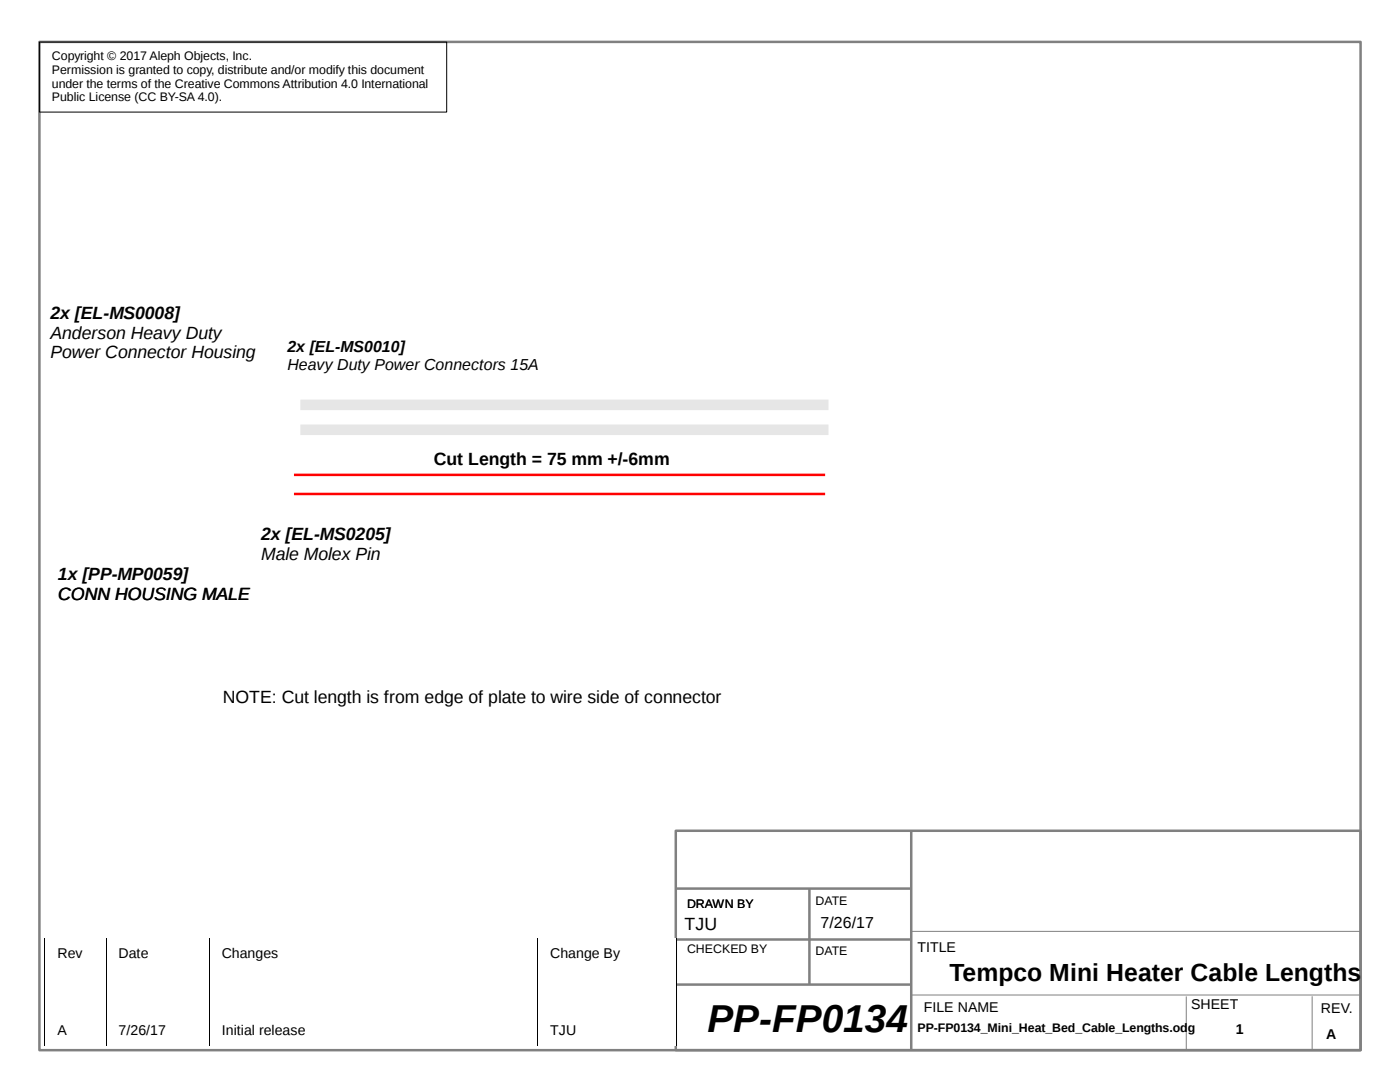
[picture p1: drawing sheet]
<svg xmlns="http://www.w3.org/2000/svg" width="279mm" height="216mm" viewBox="0 0 279 216" stroke-linecap="round" stroke-linejoin="round" font-family="sans-serif">
<defs><g id="words">
<text font-size="7.8" x="141.2" y="205.9">PP-FP0134</text>
<text font-size="4.9" x="189.5" y="195.8">Tempco Mini Heater Cable Lengths</text>
<g font-size="3.5">
<text x="10.1" y="63.6">2x [EL-MS0008]</text>
<text x="10.1" y="67.6">Anderson Heavy Duty</text>
<text x="10.1" y="71.5">Power Connector Housing</text>
<text x="86.6" y="92.8">Cut Length = 75 mm +/-6mm</text>
<text x="52.1" y="107.7">2x [EL-MS0205]</text>
<text x="52.1" y="111.7">Male Molex Pin</text>
<text x="11.6" y="115.7">1x [PP-MP0059]</text>
<text x="11.6" y="119.6">CONN HOUSING MALE</text>
<text x="44.4" y="140.3">NOTE: Cut length is from edge of plate to wire side of connector</text>
<text x="136.6" y="185.5">TJU</text>
</g>
<g font-size="3.2">
<text x="57.4" y="70.2">2x [EL-MS0010]</text>
<text x="57.4" y="73.8">Heavy Duty Power Connectors 15A</text>
<text x="163.8" y="185.2">7/26/17</text>
</g>
<g font-size="2.8">
<text x="11.5" y="191.2">Rev</text>
<text x="23.7" y="191.2">Date</text>
<text x="44.3" y="191.2">Changes</text>
<text x="109.8" y="191.2">Change By</text>
<text x="183.1" y="190">TITLE</text>
<text x="184.4" y="201.9">FILE NAME</text>
<text x="237.7" y="201.4">SHEET</text>
<text x="263.6" y="202.2">REV.</text>
<text x="11.5" y="206.5">A</text>
<text x="23.7" y="206.5">7/26/17</text>
<text x="44.3" y="206.5">Initial release</text>
<text x="109.8" y="206.5">TJU</text>
<text x="246.6" y="206.2">1</text>
<text x="264.7" y="207.2">A</text>
</g>
<g font-size="2.5">
<text x="10.4" y="12">Copyright © 2017 Aleph Objects, Inc.</text>
<text x="10.4" y="14.7">Permission is granted to copy, distribute and/or modify this document</text>
<text x="10.4" y="17.5">under the terms of the Creative Commons Attribution 4.0 International</text>
<text x="10.4" y="20.2">Public License (CC BY-SA 4.0).</text>
<text x="137.1" y="181.2">DRAWN BY</text>
<text x="162.8" y="180.6">DATE</text>
<text x="137.1" y="190.2">CHECKED BY</text>
<text x="162.8" y="190.6">DATE</text>
<text x="183.1" y="206">PP-FP0134_Mini_Heat_Bed_Cable_Lengths.odg</text>
</g>
</g></defs>
<path d="M7.9 8.4h263.6v201.1h-263.6zM134.9 165.8h136.6v43.7h-136.6zM134.9 177.3h47M161.5 177.3v19.1M181.9 165.8v43.7M134.9 187.5h47M134.9 196.5h47" fill="none" stroke="#808080" stroke-width=".5"/>
<path d="M181.9 185.8h89.6M181.9 198.5h89.6M236.7 198.8v10.7M261.9 198.8v10.7" fill="none" stroke="#808080" stroke-width=".2"/>
<path d="M7.9 8.4h81.2v14h-81.2z" fill="none" stroke="#000" stroke-width=".2"/>
<path d="M58.7 98.6h106" fill="none" stroke="#f00" stroke-width=".5"/>
<path d="M59.9 80.8h105.4" fill="none" stroke="#e6e6e6" stroke-width="2.1" stroke-linecap="butt"/>
<g fill="#fff">
<path d="M9 187.3h12.2v6h-12.2z" fill-rule="evenodd"/>
<path d="M21.2 187.3h20.6v6h-20.6z" fill-rule="evenodd"/>
<path d="M41.8 187.3h65.5v6h-65.5z" fill-rule="evenodd"/>
<path d="M107.3 187.3h27.6v6h-27.6z" fill-rule="evenodd"/>
<path d="M9 193.3h12.2v9.3h-12.2z" fill-rule="evenodd"/>
<path d="M21.2 193.3h20.6v9.3h-20.6z" fill-rule="evenodd"/>
<path d="M41.8 193.3h65.5v9.3h-65.5z" fill-rule="evenodd"/>
<path d="M107.3 193.3h27.6v9.3h-27.6z" fill-rule="evenodd"/>
<path d="M9 202.6h12.2v6h-12.2z" fill-rule="evenodd"/>
<path d="M21.2 202.6h20.6v6h-20.6z" fill-rule="evenodd"/>
<path d="M41.8 202.6h65.5v6h-65.5z" fill-rule="evenodd"/>
<path d="M107.3 202.6h27.6v6h-27.6z" fill-rule="evenodd"/>
</g>
<path d="M9 187.3v21.3M21.2 187.3v21.3M41.8 187.3v21.3M107.3 187.3v21.3M134.9 187.3v21.3" fill="none" stroke="#000" stroke-width=".2"/>
<path d="M58.7 94.8h106" fill="none" stroke="#f00" stroke-width=".5"/>
<path d="M59.9 85.8h105.4" fill="none" stroke="#e6e6e6" stroke-width="2.1" stroke-linecap="butt"/>
<use href="#words"/>
</svg>
